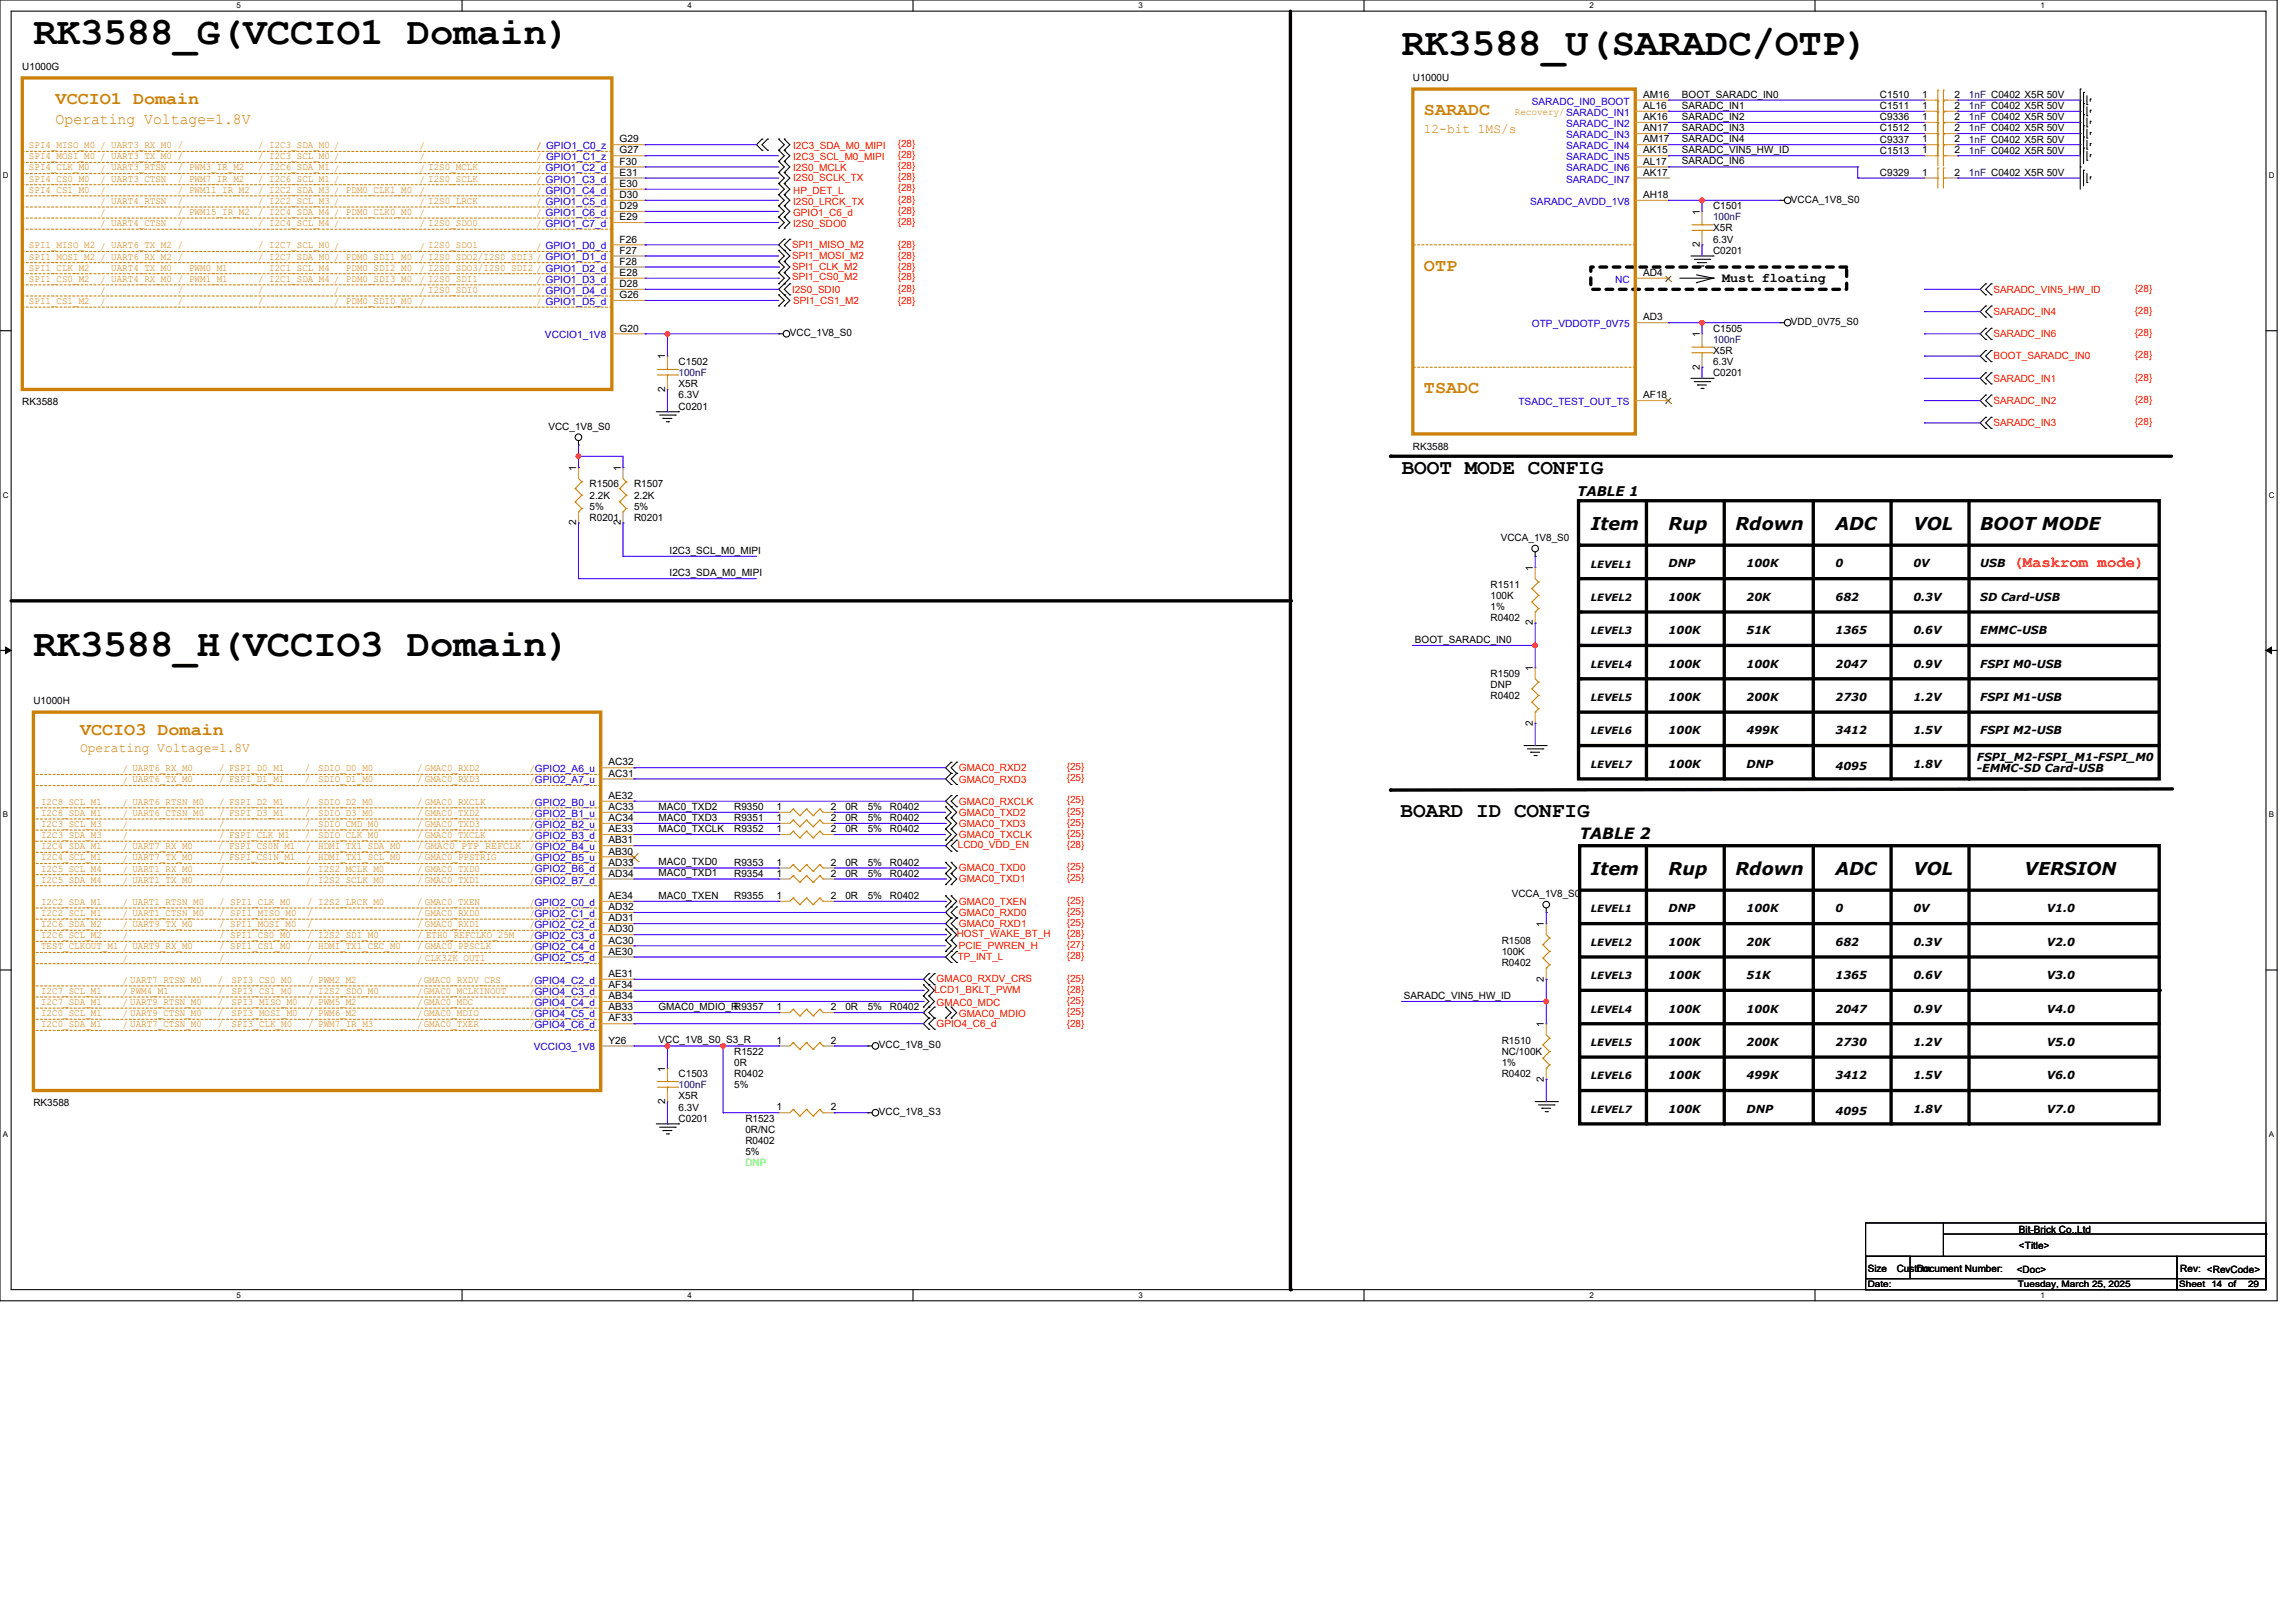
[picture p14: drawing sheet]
<svg xmlns="http://www.w3.org/2000/svg" width="297mm" height="210mm" viewBox="0 0 297 210" stroke-linecap="round" stroke-linejoin="round" font-family="sans-serif">
<defs><g id="words">
<g font-size="5.1">
<text x="4.4" y="5.7">RK3588_G(VCCIO1 Domain)</text>
<text x="182.4" y="7.1">RK3588_U(SARADC/OTP)</text>
<text x="4.4" y="85.3">RK3588_H(VCCIO3 Domain)</text>
</g>
<g font-size="2.7">
<text x="182.4" y="61.6">BOOT MODE CONFIG</text>
<text x="182.3" y="106.2">BOARD ID CONFIG</text>
</g>
<g font-size="2.3" fill="#cc8006">
<text x="7.2" y="13.5">VCCIO1 Domain</text>
<text x="185.3" y="15">SARADC</text>
<text x="185.3" y="35.2">OTP</text>
<text x="185.3" y="51.2">TSADC</text>
<text x="10.4" y="95.6">VCCIO3 Domain</text>
</g>
<g font-size="2.3">
<text x="207" y="68.9">Item</text>
<text x="217.2" y="68.9">Rup</text>
<text x="225.9" y="68.9">Rdown</text>
<text x="238.9" y="68.9">ADC</text>
<text x="249" y="68.9">VOL</text>
<text x="257.7" y="68.9">BOOT MODE</text>
<text x="207" y="113.8">Item</text>
<text x="217.2" y="113.8">Rup</text>
<text x="225.9" y="113.8">Rdown</text>
<text x="238.9" y="113.8">ADC</text>
<text x="249" y="113.8">VOL</text>
<text x="263.5" y="113.8">VERSION</text>
</g>
<text font-size="2" fill="#cc8006" x="7.2" y="16.1">Operating Voltage=1.8V</text>
<text font-size="2" fill="#f00" x="262.1" y="73.8">(Maskrom mode)</text>
<text font-size="2" x="205.6" y="109.2">TABLE 2</text>
<g font-size="1.7" fill="#cc8006">
<text x="185.3" y="17.3">12-bit 1MS/s</text>
<text x="10.4" y="97.8">Operating Voltage=1.8V</text>
</g>
<g font-size="1.7">
<text x="224.1" y="36.6">Must floating</text>
<text x="205.3" y="64.6">TABLE 1</text>
</g>
<g font-size="1.4">
<text x="217.2" y="73.8">DNP</text>
<text x="227.3" y="73.8">100K</text>
<text x="238.9" y="73.8">0</text>
<text x="249" y="73.8">0V</text>
<text x="257.7" y="73.8">USB</text>
<text x="217.2" y="78.2">100K</text>
<text x="217.2" y="82.5">100K</text>
<text x="227.3" y="78.2">20K</text>
<text x="227.3" y="82.5">51K</text>
<text x="238.9" y="78.2">682</text>
<text x="238.9" y="82.5">1365</text>
<text x="249" y="82.5">0.6V</text>
<text x="249" y="78.2">0.3V</text>
<text x="257.7" y="82.5">EMMC-USB</text>
<text x="257.7" y="78.2">SD Card-USB</text>
<text x="217.2" y="86.9">100K</text>
<text x="227.3" y="86.9">100K</text>
<text x="238.9" y="86.9">2047</text>
<text x="249" y="86.9">0.9V</text>
<text x="257.7" y="86.9">FSPI M0-USB</text>
<text x="217.2" y="95.5">100K</text>
<text x="217.2" y="91.2">100K</text>
<text x="227.3" y="91.2">200K</text>
<text x="227.3" y="95.5">499K</text>
<text x="238.9" y="91.2">2730</text>
<text x="238.9" y="95.5">3412</text>
<text x="249" y="95.5">1.5V</text>
<text x="249" y="91.2">1.2V</text>
<text x="257.7" y="95.5">FSPI M2-USB</text>
<text x="257.7" y="91.2">FSPI M1-USB</text>
<text x="217.2" y="99.9">100K</text>
<text x="227.3" y="99.9">DNP</text>
<text x="238.9" y="100.2">4095</text>
<text x="249" y="99.9">1.8V</text>
<text x="257.3" y="99">FSPI_M2-FSPI_M1-FSPI_M0</text>
<text x="257.3" y="100.5">-EMMC-SD Card-USB</text>
<text x="217.2" y="118.7">DNP</text>
<text x="227.3" y="118.7">100K</text>
<text x="238.9" y="118.7">0</text>
<text x="249" y="118.7">0V</text>
<text x="266.4" y="118.7">V1.0</text>
<text x="217.2" y="123.1">100K</text>
<text x="227.3" y="123.1">20K</text>
<text x="238.9" y="123.1">682</text>
<text x="249" y="123.1">0.3V</text>
<text x="266.4" y="123.1">V2.0</text>
<text x="217.2" y="127.4">100K</text>
<text x="217.2" y="131.7">100K</text>
<text x="227.3" y="127.4">51K</text>
<text x="227.3" y="131.7">100K</text>
<text x="238.9" y="127.4">1365</text>
<text x="238.9" y="131.7">2047</text>
<text x="249" y="131.7">0.9V</text>
<text x="249" y="127.4">0.6V</text>
<text x="266.4" y="127.4">V3.0</text>
<text x="266.4" y="131.7">V4.0</text>
<text x="217.2" y="136.1">100K</text>
<text x="227.3" y="136.1">200K</text>
<text x="238.9" y="136.1">2730</text>
<text x="249" y="136.1">1.2V</text>
<text x="266.4" y="136.1">V5.0</text>
<text x="217.2" y="140.4">100K</text>
<text x="227.3" y="140.4">499K</text>
<text x="238.9" y="140.4">3412</text>
<text x="249" y="140.4">1.5V</text>
<text x="266.4" y="140.4">V6.0</text>
<text x="217.2" y="144.8">100K</text>
<text x="227.3" y="144.8">DNP</text>
<text x="238.9" y="145.1">4095</text>
<text x="249" y="144.8">1.8V</text>
<text x="266.4" y="144.8">V7.0</text>
</g>
<g font-size="1.3">
<text x="2.9" y="9.1">U1000G</text>
<text x="183.9" y="10.6">U1000U</text>
<text x="213.8" y="15.6">AK16</text>
<text x="213.8" y="14.2">AL16</text>
<text x="213.8" y="12.7">AM16</text>
<text x="213.8" y="17.1">AN17</text>
<text x="218.9" y="12.7">BOOT_SARADC_IN0</text>
<text x="218.9" y="14.1">SARADC_IN1</text>
<text x="218.9" y="17">SARADC_IN3</text>
<text x="218.9" y="15.6">SARADC_IN2</text>
<text x="244.7" y="17.1">C1512</text>
<text x="244.7" y="14.2">C1511</text>
<text x="244.7" y="12.8">C1510</text>
<text x="244.7" y="15.6">C9336</text>
<text x="250.2" y="17.1">1</text>
<text x="250.2" y="14.2">1</text>
<text x="250.2" y="12.7">1</text>
<text x="250.2" y="15.6">1</text>
<text x="254.4" y="17.1">2</text>
<text x="254.4" y="14.2">2</text>
<text x="254.4" y="12.7">2</text>
<text x="254.4" y="15.6">2</text>
<text x="80.6" y="22.9">E31</text>
<text x="80.6" y="21.4">F30</text>
<text x="80.6" y="20">G27</text>
<text x="80.6" y="18.5">G29</text>
<text x="213.8" y="20">AK15</text>
<text x="213.8" y="22.9">AK17</text>
<text x="213.8" y="21.4">AL17</text>
<text x="213.8" y="18.5">AM17</text>
<text x="218.9" y="19.9">SARADC_VIN5_HW_ID</text>
<text x="218.9" y="21.4">SARADC_IN6</text>
<text x="218.9" y="18.5">SARADC_IN4</text>
<text x="244.7" y="20">C1513</text>
<text x="244.7" y="18.5">C9337</text>
<text x="244.7" y="22.9">C9329</text>
<text x="250.2" y="20">1</text>
<text x="250.2" y="18.5">1</text>
<text x="250.2" y="22.9">1</text>
<text x="254.4" y="20">2</text>
<text x="254.4" y="18.5">2</text>
<text x="254.4" y="22.9">2</text>
<text x="80.6" y="27.2">D29</text>
<text x="80.6" y="25.8">D30</text>
<text x="80.6" y="28.7">E29</text>
<text x="80.6" y="24.3">E30</text>
<text x="213.8" y="25.8">AH18</text>
<text x="221.2" y="27.9" transform="rotate(-90 221.2 27.9)">1</text>
<text x="223" y="27.2">C1501</text>
<text x="233.1" y="26.4">VCCA_1V8_S0</text>
<text x="80.6" y="35.9">E28</text>
<text x="80.6" y="31.6">F26</text>
<text x="80.6" y="33">F27</text>
<text x="80.6" y="34.4">F28</text>
<text x="213.8" y="35.9">AD4</text>
<text x="221.2" y="32.2" transform="rotate(-90 221.2 32.2)">2</text>
<text x="223" y="33">C0201</text>
<text x="223" y="30.1">X5R</text>
<text x="223" y="31.6">6.3V</text>
<text x="80.6" y="37.3">D28</text>
<text x="80.6" y="38.8">G26</text>
<text x="213.8" y="41.7">AD3</text>
<text x="80.6" y="43.1">G20</text>
<text x="86.6" y="46.8" transform="rotate(-90 86.6 46.8)">1</text>
<text x="88.3" y="47.5">C1502</text>
<text x="102.8" y="43.7">VCC_1V8_S0</text>
<text x="221.2" y="43.9" transform="rotate(-90 221.2 43.9)">1</text>
<text x="223" y="43.1">C1505</text>
<text x="223" y="46">X5R</text>
<text x="223" y="47.5">6.3V</text>
<text x="233.1" y="42.3">VDD_0V75_S0</text>
<text x="2.9" y="52.7">RK3588</text>
<text x="86.6" y="51" transform="rotate(-90 86.6 51)">2</text>
<text x="88.3" y="53.3">C0201</text>
<text x="88.3" y="50.4">X5R</text>
<text x="88.3" y="51.8">6.3V</text>
<text x="213.8" y="51.8">AF18</text>
<text x="221.2" y="48.1" transform="rotate(-90 221.2 48.1)">2</text>
<text x="223" y="48.9">C0201</text>
<text x="71.4" y="55.9">VCC_1V8_S0</text>
<text x="183.9" y="58.5">RK3588</text>
<text x="75" y="61.2" transform="rotate(-90 75 61.2)">1</text>
<text x="76.7" y="63.4">R1506</text>
<text x="76.7" y="64.9">2.2K</text>
<text x="80.8" y="61.2" transform="rotate(-90 80.8 61.2)">1</text>
<text x="82.5" y="63.4">R1507</text>
<text x="82.5" y="64.9">2.2K</text>
<text x="75" y="68.3" transform="rotate(-90 75 68.3)">2</text>
<text x="76.7" y="67.8">R0201</text>
<text x="76.7" y="66.3">5%</text>
<text x="80.8" y="68.3" transform="rotate(-90 80.8 68.3)">2</text>
<text x="82.5" y="67.8">R0201</text>
<text x="82.5" y="66.3">5%</text>
<text x="195.3" y="70.4">VCCA_1V8_S0</text>
<text x="87.2" y="72.1">I2C3_SCL_M0_MIPI</text>
<text x="87.2" y="75">I2C3_SDA_M0_MIPI</text>
<text x="194" y="76.5">R1511</text>
<text x="194" y="77.9">100K</text>
<text x="199.5" y="74.3" transform="rotate(-90 199.5 74.3)">1</text>
<text x="207" y="73.8">LEVEL1</text>
<text x="184.2" y="83.6">BOOT_SARADC_IN0</text>
<text x="194" y="80.8">R0402</text>
<text x="194" y="79.3">1%</text>
<text x="199.5" y="81.4" transform="rotate(-90 199.5 81.4)">2</text>
<text x="207" y="78.2">LEVEL2</text>
<text x="207" y="82.5">LEVEL3</text>
<text x="194" y="88">R1509</text>
<text x="194" y="89.5">DNP</text>
<text x="199.5" y="87.3" transform="rotate(-90 199.5 87.3)">1</text>
<text x="207" y="86.9">LEVEL4</text>
<text x="4.4" y="91.7">U1000H</text>
<text x="194" y="90.9">R0402</text>
<text x="199.5" y="94.4" transform="rotate(-90 199.5 94.4)">2</text>
<text x="207" y="91.2">LEVEL5</text>
<text x="207" y="95.6">LEVEL6</text>
<text x="79.2" y="101.1">AC31</text>
<text x="79.2" y="99.6">AC32</text>
<text x="207" y="99.9">LEVEL7</text>
<text x="79.2" y="105.4">AC33</text>
<text x="79.2" y="106.8">AC34</text>
<text x="79.2" y="103.9">AE32</text>
<text x="85.7" y="105.4">MAC0_TXD2</text>
<text x="85.7" y="106.8">MAC0_TXD3</text>
<text x="95.6" y="106.9">R9351</text>
<text x="95.6" y="105.4">R9350</text>
<text x="101" y="106.8">1</text>
<text x="101" y="105.4">1</text>
<text x="108.1" y="106.8">2</text>
<text x="108.1" y="105.4">2</text>
<text x="110" y="106.9">0R</text>
<text x="110" y="105.4">0R</text>
<text x="112.9" y="106.9">5%</text>
<text x="112.9" y="105.4">5%</text>
<text x="115.8" y="106.9">R0402</text>
<text x="115.8" y="105.4">R0402</text>
<text x="79.2" y="111.2">AB30</text>
<text x="79.2" y="109.7">AB31</text>
<text x="79.2" y="112.6">AD33</text>
<text x="79.2" y="108.3">AE33</text>
<text x="85.7" y="108.2">MAC0_TXCLK</text>
<text x="85.7" y="112.6">MAC0_TXD0</text>
<text x="95.6" y="112.6">R9353</text>
<text x="95.6" y="108.3">R9352</text>
<text x="101" y="112.6">1</text>
<text x="101" y="108.3">1</text>
<text x="108.1" y="112.6">2</text>
<text x="108.1" y="108.3">2</text>
<text x="110" y="112.6">0R</text>
<text x="110" y="108.3">0R</text>
<text x="112.9" y="112.6">5%</text>
<text x="112.9" y="108.3">5%</text>
<text x="115.8" y="112.6">R0402</text>
<text x="115.8" y="108.3">R0402</text>
<text x="79.2" y="119.9">AD31</text>
<text x="79.2" y="118.4">AD32</text>
<text x="79.2" y="114.1">AD34</text>
<text x="79.2" y="117">AE34</text>
<text x="85.7" y="114">MAC0_TXD1</text>
<text x="85.7" y="116.9">MAC0_TXEN</text>
<text x="95.6" y="114.1">R9354</text>
<text x="95.6" y="117">R9355</text>
<text x="101" y="114.1">1</text>
<text x="101" y="117">1</text>
<text x="108.1" y="114.1">2</text>
<text x="108.1" y="117">2</text>
<text x="110" y="114.1">0R</text>
<text x="110" y="117">0R</text>
<text x="112.9" y="114.1">5%</text>
<text x="112.9" y="117">5%</text>
<text x="115.8" y="114.1">R0402</text>
<text x="115.8" y="117">R0402</text>
<text x="196.7" y="116.7">VCCA_1V8_S0</text>
<text x="207" y="118.7">LEVEL1</text>
<text x="79.2" y="122.8">AC30</text>
<text x="79.2" y="121.3">AD30</text>
<text x="79.2" y="124.2">AE30</text>
<text x="195.4" y="122.8">R1508</text>
<text x="195.4" y="124.2">100K</text>
<text x="195.4" y="125.7">R0402</text>
<text x="200.9" y="120.6" transform="rotate(-90 200.9 120.6)">1</text>
<text x="207" y="123.1">LEVEL2</text>
<text x="79.2" y="131.5">AB33</text>
<text x="79.2" y="130">AB34</text>
<text x="79.2" y="127.1">AE31</text>
<text x="79.2" y="128.6">AF34</text>
<text x="85.7" y="131.4">GMAC0_MDIO_RR9357</text>
<text x="101" y="131.5">1</text>
<text x="108.1" y="131.5">2</text>
<text x="110" y="131.5">0R</text>
<text x="112.9" y="131.5">5%</text>
<text x="115.8" y="131.5">R0402</text>
<text x="182.7" y="130">SARADC_VIN5_HW_ID</text>
<text x="200.9" y="127.7" transform="rotate(-90 200.9 127.7)">2</text>
<text x="207" y="127.4">LEVEL3</text>
<text x="207" y="131.8">LEVEL4</text>
<text x="79.2" y="135.8">Y26</text>
<text x="79.2" y="132.9">AF33</text>
<text x="85.7" y="135.8">VCC_1V8_S0_S3_R</text>
<text x="95.6" y="137.3">R1522</text>
<text x="101" y="135.8">1</text>
<text x="108.1" y="135.8">2</text>
<text x="114.4" y="136.4">VCC_1V8_S0</text>
<text x="195.4" y="135.8">R1510</text>
<text x="195.4" y="137.3">NC/100K</text>
<text x="200.9" y="133.6" transform="rotate(-90 200.9 133.6)">1</text>
<text x="207" y="136.1">LEVEL5</text>
<text x="4.4" y="143.9">RK3588</text>
<text x="86.6" y="143.6" transform="rotate(-90 86.6 143.6)">2</text>
<text x="86.6" y="139.4" transform="rotate(-90 86.6 139.4)">1</text>
<text x="88.3" y="140.2">C1503</text>
<text x="88.3" y="143.1">X5R</text>
<text x="95.6" y="138.7">0R</text>
<text x="95.6" y="140.2">R0402</text>
<text x="95.6" y="141.6">5%</text>
<text x="195.4" y="140.2">R0402</text>
<text x="195.4" y="138.7">1%</text>
<text x="200.9" y="140.7" transform="rotate(-90 200.9 140.7)">2</text>
<text x="207" y="140.4">LEVEL6</text>
<text x="88.3" y="145.9">C0201</text>
<text x="88.3" y="144.5">6.3V</text>
<text x="97" y="145.9">R1523</text>
<text x="97" y="147.4">0R/NC</text>
<text x="97" y="148.8">R0402</text>
<text x="101" y="144.5">1</text>
<text x="108.1" y="144.5">2</text>
<text x="114.4" y="145.1">VCC_1V8_S3</text>
<text x="207" y="144.8">LEVEL7</text>
<text x="97" y="150.3">5%</text>
<text x="262.8" y="160.4">Bit-Brick Co.,Ltd</text>
<text x="243.1" y="165.5">Size</text>
<text x="246.9" y="165.5">Custom</text>
<text x="249.5" y="165.5">Document Number:</text>
<text x="262.5" y="165.6">&lt;Doc&gt;</text>
<text x="262.8" y="162.5">&lt;Title&gt;</text>
<text x="283.8" y="165.5">Rev: &lt;RevCode&gt;</text>
</g>
<g font-size="1.3" fill="#cc8006">
<text x="197.2" y="14.9">Recovery/SARADC_IN1</text>
<text x="3.8" y="20.7">SPI4_MOSI_M0 / UART3_TX_M0 /</text>
<text x="3.8" y="22.2">SPI4_CLK_M0</text>
<text x="3.8" y="23.6">SPI4_CS0_M0</text>
<text x="3.8" y="19.3">SPI4_MISO_M0 / UART3_RX_M0 /</text>
<text x="13" y="22.3">/ UART3_RTSN</text>
<text x="13" y="23.8">/ UART3_CTSN</text>
<text x="23.2" y="23.6">/ PWM7_IR_M2</text>
<text x="23.2" y="22.2">/ PWM3_IR_M2</text>
<text x="33.6" y="19.3">/ I2C3_SDA_M0 /</text>
<text x="33.6" y="23.6">/ I2C6_SCL_M1 /</text>
<text x="33.6" y="22.2">/ I2C6_SDA_M1 /</text>
<text x="33.6" y="20.7">/ I2C3_SCL_M0 /</text>
<text x="54.6" y="19.4">/</text>
<text x="54.6" y="22.3">/ I2S0_MCLK</text>
<text x="54.6" y="23.8">/ I2S0_SCLK</text>
<text x="54.6" y="20.9">/</text>
<text x="69.8" y="19.4">/ GPIO1_C0_z</text>
<text x="69.8" y="19.4">/</text>
<text x="69.8" y="20.9">/ GPIO1_C1_z</text>
<text x="69.8" y="22.3">/ GPIO1_C2_d</text>
<text x="69.8" y="23.8">/ GPIO1_C3_d</text>
<text x="3.8" y="25.1">SPI4_CS1_M0</text>
<text x="13" y="26.7">/ UART4_RTSN</text>
<text x="13" y="29.6">/ UART4_CTSN</text>
<text x="13" y="25.2">/</text>
<text x="13" y="28.1">/</text>
<text x="23.2" y="29.4">/</text>
<text x="23.2" y="26.5">/</text>
<text x="23.2" y="28">/ PWM15_IR_M2</text>
<text x="23.2" y="25.1">/ PWM11_IR_M2</text>
<text x="33.6" y="29.4">/ I2C4_SCL_M4 /</text>
<text x="33.6" y="28">/ I2C4_SDA_M4 / PDM0_CLK0_M0</text>
<text x="33.6" y="26.5">/ I2C2_SCL_M3 /</text>
<text x="33.6" y="25.1">/ I2C2_SDA_M3 / PDM0_CLK1_M0</text>
<text x="54.6" y="29.6">/ I2S0_SDO0</text>
<text x="54.6" y="28.1">/</text>
<text x="54.6" y="26.7">/ I2S0_LRCK</text>
<text x="54.6" y="25.2">/</text>
<text x="69.8" y="26.7">/ GPIO1_C5_d</text>
<text x="69.8" y="28.1">/ GPIO1_C6_d</text>
<text x="69.8" y="29.6">/ GPIO1_C7_d</text>
<text x="69.8" y="25.2">/ GPIO1_C4_d</text>
<text x="3.8" y="32.3">SPI1_MISO_M2 / UART6_TX_M2 /</text>
<text x="3.8" y="35.2">SPI1_CLK_M2</text>
<text x="3.8" y="33.8">SPI1_MOSI_M2 / UART6_RX_M2 /</text>
<text x="14.5" y="35.2">UART4_TX_M0</text>
<text x="24.6" y="35.2">PWM0_M1</text>
<text x="33.6" y="33.8">/ I2C7_SDA_M0 / PDM0_SDI1_M0</text>
<text x="33.6" y="32.3">/ I2C7_SCL_M0 /</text>
<text x="35" y="35.2">I2C1_SCL_M4</text>
<text x="45" y="35.2">PDM0_SDI2_M0</text>
<text x="54.6" y="33.9">/ I2S0_SDO2/I2S0_SDI3 / GPIO1_D1_d</text>
<text x="54.6" y="32.5">/ I2S0_SDO1</text>
<text x="54.6" y="35.4">/ I2S0_SDO3/I2S0_SDI2 / GPIO1_D2_d</text>
<text x="69.8" y="32.5">/ GPIO1_D0_d</text>
<text x="3.8" y="36.7">SPI1_CS0_M2</text>
<text x="3.8" y="39.6">SPI1_CS1_M2</text>
<text x="13" y="36.8">/ UART4_RX_M0 / PWM1_M1</text>
<text x="13" y="38.3">/</text>
<text x="13" y="39.7">/</text>
<text x="23.2" y="39.6">/</text>
<text x="23.2" y="38.1">/</text>
<text x="33.6" y="39.6">/</text>
<text x="33.6" y="38.1">/</text>
<text x="33.6" y="36.7">/ I2C1_SDA_M4 / PDM0_SDI3_M0</text>
<text x="43.4" y="39.7">/ PDM0_SDI0_M0</text>
<text x="43.4" y="38.3">/</text>
<text x="54.6" y="39.7">/</text>
<text x="54.6" y="38.3">/ I2S0_SDI0</text>
<text x="54.6" y="36.8">/ I2S0_SDI1</text>
<text x="69.8" y="36.8">/ GPIO1_D3_d</text>
<text x="69.8" y="38.3">/ GPIO1_D4_d</text>
<text x="69.8" y="39.7">/ GPIO1_D5_d</text>
<text x="15.9" y="102">/ UART6_TX_M0</text>
<text x="15.9" y="100.5">/ UART6_RX_M0</text>
<text x="28.5" y="101.8">/ FSPI_D1_M1</text>
<text x="28.5" y="100.4">/ FSPI_D0_M1</text>
<text x="39.7" y="101.8">/</text>
<text x="39.7" y="100.4">/</text>
<text x="41.4" y="100.4">SDIO_D0_M0</text>
<text x="41.4" y="101.8">SDIO_D1_M0</text>
<text x="54.3" y="100.4">/ GMAC0_RXD2</text>
<text x="54.3" y="101.8">/ GMAC0_RXD3</text>
<text x="68.9" y="102">/GPIO2_A7_u</text>
<text x="68.9" y="100.5">/GPIO2_A6_u</text>
<text x="5.4" y="104.7">I2C8_SCL_M1</text>
<text x="5.4" y="107.6">I2C3_SCL_M3</text>
<text x="5.4" y="106.2">I2C8_SDA_M1</text>
<text x="15.9" y="106.3">/ UART6_CTSN_M0</text>
<text x="15.9" y="107.7">/</text>
<text x="15.9" y="104.9">/ UART6_RTSN_M0</text>
<text x="28.5" y="107.6">/</text>
<text x="28.5" y="104.7">/ FSPI_D2_M1</text>
<text x="28.5" y="106.2">/ FSPI_D3_M1</text>
<text x="39.7" y="104.7">/</text>
<text x="39.7" y="107.6">/</text>
<text x="39.7" y="106.2">/</text>
<text x="41.4" y="107.6">SDIO_CMD_M0</text>
<text x="41.4" y="104.7">SDIO_D2_M0</text>
<text x="41.4" y="106.2">SDIO_D3_M0</text>
<text x="54.3" y="104.7">/ GMAC0_RXCLK</text>
<text x="54.3" y="107.6">/ GMAC0_TXD3</text>
<text x="54.3" y="106.2">/ GMAC0_TXD2</text>
<text x="68.9" y="104.9">/GPIO2_B0_u</text>
<text x="68.9" y="106.3">/GPIO2_B1_u</text>
<text x="68.9" y="107.7">/GPIO2_B2_u</text>
<text x="5.4" y="113.4">I2C5_SCL_M4</text>
<text x="5.4" y="109.1">I2C3_SDA_M3</text>
<text x="5.4" y="112">I2C4_SCL_M1</text>
<text x="5.4" y="110.5">I2C4_SDA_M1</text>
<text x="15.9" y="113.5">/ UART1_RX_M0</text>
<text x="15.9" y="110.6">/ UART7_RX_M0</text>
<text x="15.9" y="112.1">/ UART7_TX_M0</text>
<text x="15.9" y="109.2">/</text>
<text x="28.4" y="110.5">/ FSPI_CS0N_M1</text>
<text x="28.5" y="112">/ FSPI_CS1N_M1</text>
<text x="28.5" y="109.1">/ FSPI_CLK_M1</text>
<text x="28.5" y="113.4">/</text>
<text x="39.7" y="109.1">/</text>
<text x="39.8" y="110.6">/ HDMI_TX1_SDA_M0</text>
<text x="39.8" y="113.5">/ I2S2_MCLK_M0</text>
<text x="39.8" y="112.1">/ HDMI_TX1_SCL_M0</text>
<text x="41.4" y="109.1">SDIO_CLK_M0</text>
<text x="54.3" y="109.1">/ GMAC0_TXCLK</text>
<text x="54.3" y="113.4">/ GMAC0_TXD0</text>
<text x="54.3" y="110.5">/ GMAC0_PTP_REFCLK</text>
<text x="54.3" y="112">/ GMAC0_PPSTRIG</text>
<text x="68.9" y="112.1">/GPIO2_B5_u</text>
<text x="68.9" y="113.5">/GPIO2_B6_d</text>
<text x="68.9" y="110.6">/GPIO2_B4_u</text>
<text x="68.9" y="109.2">/GPIO2_B3_d</text>
<text x="5.4" y="114.9">I2C5_SDA_M4</text>
<text x="5.4" y="117.7">I2C2_SDA_M1</text>
<text x="5.4" y="119.2">I2C2_SCL_M1</text>
<text x="15.9" y="115">/ UART1_TX_M0</text>
<text x="15.9" y="119.3">/ UART1_CTSN_M0</text>
<text x="15.9" y="117.9">/ UART1_RTSN_M0</text>
<text x="28.5" y="117.7">/ SPI1_CLK_M0</text>
<text x="28.5" y="114.9">/</text>
<text x="28.5" y="119.2">/ SPI1_MISO_M0</text>
<text x="39.8" y="115">/ I2S2_SCLK_M0</text>
<text x="40" y="119.2">/</text>
<text x="40" y="117.7">/ I2S2_LRCK_M0</text>
<text x="54.3" y="114.9">/ GMAC0_TXD1</text>
<text x="54.3" y="119.2">/ GMAC0_RXD0</text>
<text x="54.3" y="117.7">/ GMAC0_TXEN</text>
<text x="68.9" y="115">/GPIO2_B7_d</text>
<text x="68.9" y="119.3">/GPIO2_C1_d</text>
<text x="68.9" y="117.9">/GPIO2_C0_d</text>
<text x="5.4" y="123.5">TEST_CLKOUT_M1 / UART9_RX_M0</text>
<text x="5.4" y="122.1">I2C6_SCL_M2</text>
<text x="5.4" y="120.6">I2C6_SDA_M2</text>
<text x="15.9" y="125.1">/</text>
<text x="15.9" y="122.2">/</text>
<text x="15.9" y="120.8">/ UART9_TX_M0</text>
<text x="28.5" y="125">/</text>
<text x="28.5" y="122.1">/ SPI1_CS0_M0</text>
<text x="28.5" y="123.5">/ SPI1_CS1_M0</text>
<text x="28.5" y="120.6">/ SPI1_MOSI_M0</text>
<text x="40" y="123.5">/ HDMI_TX1_CEC_M0</text>
<text x="40" y="125">/</text>
<text x="40" y="120.6">/</text>
<text x="40" y="122.1">/ I2S2_SDI_M0</text>
<text x="54.3" y="125.1">/ CLK32K_OUT1</text>
<text x="54.3" y="120.6">/ GMAC0_RXD1</text>
<text x="54.3" y="123.5">/ GMAC0_PPSCLK</text>
<text x="54.3" y="122.1">/ ETH0_REFCLKO_25M</text>
<text x="68.9" y="122.2">/GPIO2_C3_d</text>
<text x="68.9" y="123.7">/GPIO2_C4_d</text>
<text x="68.9" y="125.1">/GPIO2_C5_d</text>
<text x="68.9" y="120.8">/GPIO2_C2_d</text>
<text x="5.4" y="130.8">I2C7_SDA_M1</text>
<text x="5.4" y="129.3">I2C7_SCL_M1</text>
<text x="15.9" y="128">/ UART7_RTSN_M0</text>
<text x="15.9" y="129.5">/ PWM4_M1</text>
<text x="15.9" y="130.9">/ UART9_RTSN_M0</text>
<text x="28.4" y="130.8">/</text>
<text x="28.4" y="129.3">/</text>
<text x="28.4" y="127.9">/</text>
<text x="30.1" y="130.8">SPI3_MISO_M0</text>
<text x="30.1" y="129.3">SPI3_CS1_M0</text>
<text x="30.1" y="127.9">SPI3_CS0_M0</text>
<text x="40.1" y="129.3">/ I2S2_SDO_M0</text>
<text x="40.1" y="127.9">/ PWM2_M2</text>
<text x="40.1" y="130.8">/ PWM5_M2</text>
<text x="54.3" y="128">/GMAC0_RXDV_CRS</text>
<text x="54.3" y="129.5">/GMAC0_MCLKINOUT</text>
<text x="54.3" y="130.9">/GMAC0_MDC</text>
<text x="68.9" y="129.5">/GPIO4_C3_d</text>
<text x="68.9" y="128">/GPIO4_C2_d</text>
<text x="68.9" y="130.9">/GPIO4_C4_d</text>
<text x="5.4" y="133.7">I2C0_SDA_M1</text>
<text x="5.4" y="132.2">I2C0_SCL_M1</text>
<text x="15.9" y="133.8">/ UART7_CTSN_M0</text>
<text x="15.9" y="132.4">/ UART9_CTSN_M0</text>
<text x="28.4" y="133.7">/</text>
<text x="28.4" y="132.2">/</text>
<text x="30.1" y="133.7">SPI3_CLK_M0</text>
<text x="30.1" y="132.2">SPI3_MOSI_M0</text>
<text x="40.1" y="132.2">/ PWM6_M2</text>
<text x="40.1" y="133.7">/ PWM7_IR_M3</text>
<text x="54.3" y="132.4">/GMAC0_MDIO</text>
<text x="54.3" y="133.8">/GMAC0_TXER</text>
<text x="68.9" y="132.4">/GPIO4_C5_d</text>
<text x="68.9" y="133.8">/GPIO4_C6_d</text>
</g>
<g font-size="1.3" fill="#00c">
<text x="199.4" y="13.6">SARADC_IN0_BOOT</text>
<text x="203.8" y="16.5">SARADC_IN2</text>
<text x="203.8" y="18">SARADC_IN3</text>
<text x="203.8" y="20.8">SARADC_IN5</text>
<text x="203.8" y="23.7">SARADC_IN7</text>
<text x="203.8" y="22.3">SARADC_IN6</text>
<text x="203.8" y="19.4">SARADC_IN4</text>
<text x="199.2" y="26.6">SARADC_AVDD_1V8</text>
<text x="210.2" y="36.8">NC</text>
<text x="70.9" y="44">VCCIO1_1V8</text>
<text x="199.4" y="42.6">OTP_VDDOTP_0V75</text>
<text x="197.6" y="52.7">TSADC_TEST_OUT_TS</text>
<text x="69.5" y="136.7">VCCIO3_1V8</text>
</g>
<g font-size="1.3" fill="#000080">
<text x="256.3" y="17.1">1nF C0402 X5R 50V</text>
<text x="256.3" y="14.2">1nF C0402 X5R 50V</text>
<text x="256.3" y="12.8">1nF C0402 X5R 50V</text>
<text x="256.3" y="15.6">1nF C0402 X5R 50V</text>
<text x="256.3" y="20">1nF C0402 X5R 50V</text>
<text x="256.3" y="18.5">1nF C0402 X5R 50V</text>
<text x="256.3" y="22.9">1nF C0402 X5R 50V</text>
<text x="223" y="28.7">100nF</text>
<text x="223" y="44.6">100nF</text>
<text x="88.3" y="48.9">100nF</text>
<text x="88.3" y="141.6">100nF</text>
</g>
<g font-size="1.3" fill="#f00">
<text x="103.2" y="23.6">I2S0_SCLK_TX</text>
<text x="103.2" y="22.3">I2S0_MCLK</text>
<text x="103.2" y="19.4">I2C3_SDA_M0_MIPI</text>
<text x="103.2" y="20.9">I2C3_SCL_M0_MIPI</text>
<text x="116.8" y="23.5">{28}</text>
<text x="116.8" y="22">{28}</text>
<text x="116.8" y="19.1">{28}</text>
<text x="116.8" y="20.6">{28}</text>
<text x="103.2" y="29.5">I2S0_SDO0</text>
<text x="103.2" y="26.6">I2S0_LRCK_TX</text>
<text x="103.2" y="25.2">HP_DET_L</text>
<text x="103.2" y="28.1">GPIO1_C6_d</text>
<text x="116.8" y="29.3">{28}</text>
<text x="116.8" y="26.4">{28}</text>
<text x="116.8" y="24.9">{28}</text>
<text x="116.8" y="27.8">{28}</text>
<text x="103.1" y="32.3">SPI1_MISO_M2</text>
<text x="103.1" y="33.7">SPI1_MOSI_M2</text>
<text x="103.1" y="35.2">SPI1_CLK_M2</text>
<text x="116.8" y="32.3">{28}</text>
<text x="116.8" y="33.7">{28}</text>
<text x="116.8" y="35.2">{28}</text>
<text x="103.1" y="38.1">I2S0_SDI0</text>
<text x="103.1" y="36.5">SPI1_CS0_M2</text>
<text x="103.2" y="39.5">SPI1_CS1_M2</text>
<text x="116.8" y="37.9">{28}</text>
<text x="116.8" y="36.5">{28}</text>
<text x="116.8" y="39.5">{28}</text>
<text x="259.4" y="41">SARADC_IN4</text>
<text x="259.4" y="38.1">SARADC_VIN5_HW_ID</text>
<text x="277.8" y="40.8">{28}</text>
<text x="277.8" y="37.9">{28}</text>
<text x="259.4" y="46.8">BOOT_SARADC_IN0</text>
<text x="259.4" y="43.9">SARADC_IN6</text>
<text x="277.8" y="46.6">{28}</text>
<text x="277.8" y="43.7">{28}</text>
<text x="259.4" y="52.6">SARADC_IN2</text>
<text x="259.4" y="49.7">SARADC_IN1</text>
<text x="277.8" y="52.4">{28}</text>
<text x="277.8" y="49.5">{28}</text>
<text x="259.4" y="55.5">SARADC_IN3</text>
<text x="277.8" y="55.3">{28}</text>
<text x="124.8" y="100.3">GMAC0_RXD2</text>
<text x="124.8" y="101.9">GMAC0_RXD3</text>
<text x="138.8" y="100.2">{25}</text>
<text x="138.8" y="101.6">{25}</text>
<text x="124.8" y="104.7">GMAC0_RXCLK</text>
<text x="124.8" y="106.1">GMAC0_TXD2</text>
<text x="124.8" y="107.6">GMAC0_TXD3</text>
<text x="138.8" y="104.5">{25}</text>
<text x="138.8" y="106">{25}</text>
<text x="138.8" y="107.4">{25}</text>
<text x="124.7" y="110.3">LCD0_VDD_EN</text>
<text x="124.8" y="109">GMAC0_TXCLK</text>
<text x="124.8" y="113.4">GMAC0_TXD0</text>
<text x="138.8" y="108.9">{25}</text>
<text x="138.8" y="113.2">{25}</text>
<text x="138.8" y="110.3">{28}</text>
<text x="124.8" y="114.8">GMAC0_TXD1</text>
<text x="124.8" y="117.7">GMAC0_TXEN</text>
<text x="124.8" y="119.2">GMAC0_RXD0</text>
<text x="138.8" y="114.7">{25}</text>
<text x="138.8" y="117.6">{25}</text>
<text x="138.8" y="119">{25}</text>
<text x="124.5" y="121.9">HOST_WAKE_BT_H</text>
<text x="124.7" y="125">TP_INT_L</text>
<text x="124.8" y="120.6">GMAC0_RXD1</text>
<text x="124.8" y="123.5">PCIE_PWREN_H</text>
<text x="138.8" y="120.5">{25}</text>
<text x="138.8" y="121.9">{28}</text>
<text x="138.8" y="123.4">{27}</text>
<text x="138.8" y="124.8">{28}</text>
<text x="121.6" y="129.1">LCD1_BKLT_PWM</text>
<text x="121.9" y="127.7">GMAC0_RXDV_CRS</text>
<text x="121.9" y="130.9">GMAC0_MDC</text>
<text x="138.8" y="127.7">{25}</text>
<text x="138.8" y="130.6">{25}</text>
<text x="138.8" y="129.1">{28}</text>
<text x="121.9" y="133.6">GPIO4_C6_d</text>
<text x="124.8" y="132.3">GMAC0_MDIO</text>
<text x="138.8" y="133.6">{28}</text>
<text x="138.8" y="132">{25}</text>
</g>
<text font-size="1.3" fill="#0f0" x="97" y="151.7">DNP</text>
<g font-size="1.2">
<text x="243.1" y="167.4">Date:</text>
<text x="262.6" y="167.4">Tuesday, March 25, 2025</text>
<text x="283.6" y="167.4">Sheet</text>
<text x="287.8" y="167.4">14 of</text>
<text x="292.6" y="167.4">29</text>
</g>
<g font-size="1">
<text x="30.8" y="1.1">5</text>
<text x="89.5" y="1.1">4</text>
<text x="148.2" y="1.1">3</text>
<text x="206.9" y="1.1">2</text>
<text x="265.6" y="1.1">1</text>
<text x=".4" y="23.2">D</text>
<text x="295.3" y="23.2">D</text>
<text x=".4" y="64.7">C</text>
<text x="295.3" y="64.7">C</text>
<text x=".4" y="106.3">B</text>
<text x="295.3" y="106.3">B</text>
<text x=".4" y="147.9">A</text>
<text x="295.3" y="147.9">A</text>
<text x="30.8" y="168.9">5</text>
<text x="89.5" y="168.9">4</text>
<text x="148.2" y="168.9">3</text>
<text x="206.9" y="168.9">2</text>
<text x="265.6" y="168.9">1</text>
</g>
</g></defs>
<path d="M0 0h296.4v169.2h-296.4zM1.4 1.4h293.5v166.4h-293.5z" fill="none" stroke="#000" stroke-width=".14"/>
<g fill="#fff">
<path d="M30.8 .2h.6v1.1h-.6z"/>
<path d="M30.8 168h.6v1.1h-.6z"/>
</g>
<path d="M60.1 0v1.4M60.1 167.8v1.4" fill="none" stroke="#000" stroke-width=".14"/>
<g fill="#fff">
<path d="M89.5 .2h.6v1.1h-.6z"/>
<path d="M89.5 168h.6v1.1h-.6z"/>
</g>
<path d="M118.8 0v1.4M118.8 167.8v1.4" fill="none" stroke="#000" stroke-width=".14"/>
<g fill="#fff">
<path d="M148.2 .2h.5v1.1h-.5z"/>
<path d="M148.2 168h.5v1.1h-.5z"/>
</g>
<path d="M177.5 0v1.4M177.5 167.8v1.4" fill="none" stroke="#000" stroke-width=".14"/>
<g fill="#fff">
<path d="M206.9 .2h.5v1.1h-.5z"/>
<path d="M206.9 168h.5v1.1h-.5z"/>
</g>
<path d="M236.2 0v1.4M236.2 167.8v1.4" fill="none" stroke="#000" stroke-width=".14"/>
<g fill="#fff">
<path d="M265.6 .2h.5v1.1h-.5z"/>
<path d="M265.6 168h.5v1.1h-.5z"/>
<path d="M.4 22.2h.7v1.2h-.7z"/>
<path d="M295.3 22.2h.7v1.2h-.7z"/>
<path d="M.4 63.8h.7v1.2h-.7z"/>
<path d="M295.3 63.8h.7v1.2h-.7z"/>
</g>
<path d="M0 43h1.4M294.9 43h1.5" fill="none" stroke="#000" stroke-width=".14"/>
<g fill="#fff">
<path d="M.4 105.4h.7v1.2h-.7z"/>
<path d="M295.3 105.4h.7v1.2h-.7z"/>
</g>
<path d="M0 84.6h1.4M294.9 84.6h1.5" fill="none" stroke="#000" stroke-width=".14"/>
<path d="M.7 84.2l.7 .4-.7 .4zM294.9 84.6l.7-.4v.8z" fill="#000" stroke="#000" stroke-width=".13"/>
<g fill="#fff">
<path d="M.4 147h.7v1.1h-.7z"/>
<path d="M295.3 147h.7v1.1h-.7z"/>
</g>
<g fill="none" stroke="#000" stroke-width=".14">
<path d="M99.2 18.1h.1M99.2 19.5h.1M99.2 18.1l-.7 .7 .7 .7M99.9 19.5h.1M99.9 18.1h.1M99.9 18.1l-.7 .7 .7 .7M101.3 19.5h.1M101.3 18.1h.1M101.3 18.1l.8 .7-.8 .7M101.3 19.5l.8 .8-.8 .7M102.1 19.5h.1M102.1 18.1h.1"/>
<path d="M102.1 18.1l.7 .7-.7 .7M102.1 19.5l.7 .8-.7 .7M270.7 11.6h.1M270.7 13h.1M270.7 18.8h.1M270.7 15.9h.1M270.7 17.4h.1M270.7 14.5h.1M270.7 11.6v13M271.2 12h.1M271.2 13.5h.1M271.2 19.3h.1"/>
<path d="M271.2 16.4h.1M271.2 17.8h.1M271.2 14.9h.1M271.2 12v9.3M271.6 13.6h.1M271.6 15.1h.1M271.6 18h.1M271.6 19.4h.1M271.6 16.5h.1M271.6 12.5v1.1M271.6 13.9v1.2M271.6 15.3v1.2"/>
<path d="M271.6 16.8v1.2M271.6 18.2v1.2M271.6 19.7v1.1M272 12.9h.1M272 14.3h.1M272 17.2h.1M272 18.7h.1M272 15.8h.1M272 12.9v.3M272 14.3v.3M272 15.8v.3M272 17.2v.3"/>
<path d="M272 18.7v.3M101.3 23.9h.1M101.3 22.4h.1M101.3 21h.1M101.3 29.7h.1M101.3 28.2h.1M101.3 26.8h.1M101.3 25.3h.1M101.3 32.6h.1M101.3 34h.1M101.3 35.5h.1M101.3 36.9h.1"/>
<path d="M101.3 39.8h.1M101.3 38.4h.1M101.3 22.4l.8 .8-.8 .7M101.3 21l.8 .7-.8 .7M101.3 28.2l.8 .8-.8 .7M101.3 25.3l.8 .8-.8 .7M101.3 23.9l.8 .7-.8 .7M101.3 26.8l.8 .7-.8 .7M101.3 32.6l.8 .7-.8 .7M101.3 34l.8 .7-.8 .8M101.3 35.5l.8 .7-.8 .7M101.3 38.4l.8 .7-.8 .7"/>
<path d="M102.1 36.9h.1M102.1 38.4h.1M102.1 23.9h.1M102.1 22.4h.1M102.1 21h.1M102.1 29.7h.1M102.1 28.2h.1M102.1 26.8h.1M102.1 25.3h.1M102.1 31.1h.1M102.1 32.6h.1M102.1 34h.1"/>
<path d="M102.1 35.5h.1M102.1 39.8h.1M102.1 36.9l-.8 .7 .8 .8M102.1 22.4l.7 .8-.7 .7M102.1 21l.7 .7-.7 .7M102.1 28.2l.7 .8-.7 .7M102.1 25.3l.7 .8-.7 .7M102.1 23.9l.7 .7-.7 .7M102.1 26.8l.7 .7-.7 .7M102.1 31.1l-.8 .8 .8 .7M102.1 32.6l.7 .7-.7 .7M102.1 34l.7 .7-.7 .8"/>
<path d="M102.1 35.5l.7 .7-.7 .7M102.1 38.4l.7 .7-.7 .7M102.8 38.4h.1M102.8 36.9h.1M102.8 32.6h.1M102.8 31.1h.1M102.8 36.9l-.7 .7 .7 .8M102.8 31.1l-.7 .8 .7 .7M218.6 36.2h4.4M220.1 33.3h2.9M220.5 33.7h2M220.8 36.8h.1"/>
<path d="M220.8 35.8l2.2 .4M220.9 34.2h.1M220.9 34.2h1.2M221.4 34.6h.3M221.7 34.6h.1M222.5 33.7h.1M223 36.2h.1M223 33.3h.1M223 36.2l-2.2 .6M231.6 26.1h.1M231.6 26.1h.6M258.4 39.8h.1"/>
<path d="M258.4 36.9h.1M258.4 38.4h.1M258.4 39.8l-.7 .7 .7 .8M258.4 36.9l-.7 .7 .7 .8M259.2 39.8h.1M259.2 38.4h.1M259.2 36.9h.1M259.2 39.8l-.8 .7 .8 .8M259.2 36.9l-.8 .7 .8 .8M270.7 21.7h.1M271.2 22.2h.1M271.2 22.2v2"/>
<path d="M271.6 20.8h.1M271.6 23.7h.1M271.6 22.6v1.1M272 20.1h.1M272 23h.1M272 20.1v.3M272 23v.3M75.3 57.9h.1M75.3 57.3v.6M85.4 53.6h2.9M85.9 54h2M86.3 54.4h.1"/>
<path d="M86.3 54.4h1.2M86.7 54.9h.3M87 54.9h.1M87.9 54h.1M88.3 53.6h.1M101.3 43.4h.1M101.3 43.4h.6M220.1 49.2h2.9M220.5 49.7h2M220.9 50.1h.1M220.9 50.1h1.2M221.4 50.5h.3"/>
<path d="M221.7 50.5h.1M222.5 49.7h.1M223 49.2h.1M231.6 42h.1M231.6 42h.6M258.4 51.4h.1M258.4 52.8h.1M258.4 48.5h.1M258.4 50h.1M258.4 45.6h.1M258.4 47.1h.1M258.4 54.3h.1"/>
<path d="M258.4 55.7h.1M258.4 41.3h.1M258.4 42.7h.1M258.4 44.2h.1M258.4 51.4l-.7 .7 .7 .7M258.4 48.5l-.7 .7 .7 .8M258.4 45.6l-.7 .7 .7 .8M258.4 54.3l-.7 .7 .7 .7M258.4 42.7l-.7 .7 .7 .8M259.2 52.8h.1M259.2 51.4h.1M259.2 50h.1"/>
<path d="M259.2 48.5h.1M259.2 47.1h.1M259.2 45.6h.1M259.2 55.7h.1M259.2 54.3h.1M259.2 41.3h.1M259.2 44.2h.1M259.2 42.7h.1M259.2 51.4l-.8 .7 .8 .7M259.2 48.5l-.8 .7 .8 .8M259.2 45.6l-.8 .7 .8 .8M259.2 54.3l-.8 .7 .8 .7"/>
<path d="M259.2 42.7l-.8 .7 .8 .8M199.8 72.4h.1M199.8 71.8v.6M123.8 99.2h.1M123.8 99.2l-.7 .7 .7 .7M124.5 99.2h.1M124.5 99.2l-.7 .7 .7 .7M198.4 97h2.8M198.8 97.4h2M199.2 97.9h.1M199.2 97.9h1.2M199.7 98.3h.2"/>
<path d="M199.9 98.3h.1M200.8 97.4h.1M201.2 97h.1M123.1 106.4h.1M123.1 105h.1M123.1 107.9h.1M123.1 109.3h.1M123.1 113.7h.1M123.1 112.2h.1M123.1 115.1h.1M123.1 118h.1M123.1 116.6h.1"/>
<path d="M123.1 105l.7 .7-.7 .7M123.1 106.4l.7 .7-.7 .8M123.1 107.9l.7 .7-.7 .7M123.1 112.2l.7 .7-.7 .8M123.1 113.7l.7 .7-.7 .7M123.1 116.6l.7 .7-.7 .7M123.8 100.6h.1M123.8 102.1h.1M123.8 103.5h.1M123.8 105h.1M123.8 106.4h.1M123.8 107.9h.1"/>
<path d="M123.8 109.3h.1M123.8 113.7h.1M123.8 112.2h.1M123.8 115.1h.1M123.8 118h.1M123.8 116.6h.1M123.8 119.4h.1M123.8 110.8h.1M123.8 100.6l-.7 .7 .7 .8M123.8 103.5l-.7 .7 .7 .8M123.8 105l.7 .7-.7 .7M123.8 106.4l.7 .7-.7 .8"/>
<path d="M123.8 107.9l.7 .7-.7 .7M123.8 112.2l.7 .7-.7 .8M123.8 113.7l.7 .7-.7 .7M123.8 116.6l.7 .7-1.4 1.4 .7 .7M123.8 119.4l-.7 .8 .7 .7M123.8 109.3l-.7 .7 .7 .8M124.5 100.6h.1M124.5 102.1h.1M124.5 105h.1M124.5 103.5h.1M124.5 119.4h.1M124.5 118h.1"/>
<path d="M124.5 110.8h.1M124.5 109.3h.1M124.5 100.6l-.7 .7 .7 .8M124.5 103.5l-.7 .7 .7 .8M124.5 118l-.7 .7 .7 .7M124.5 119.4l-.7 .8 .7 .7M124.5 109.3l-.7 .7 .7 .8M201.2 118.7h.1M201.2 118.1v.6M0 126.2h1.4M112.9 136.1h.1M112.9 136.1h.6"/>
<path d="M120.2 131h.1M120.2 129.6h.1M120.2 128.1h.1M120.2 129.6l.7 .7-.7 .7M120.2 128.1l.7 .8-.7 .7M120.9 132.5h.1M120.9 133.9h.1M120.9 126.7h.1M120.9 128.1h.1M120.9 131h.1M120.9 129.6h.1M120.9 132.5l-.7 .7 .7 .7"/>
<path d="M120.9 126.7l-.7 .7 1.4 1.5-.7 .7M120.9 129.6l.7 .7-.7 .7M120.9 131l-.7 .8 .7 .7M121.6 133.9h.1M121.6 132.5h.1M121.6 128.1h.1M121.6 126.7h.1M121.6 131h.1M121.6 132.5l-.7 .7 .7 .7M121.6 126.7l-.7 .7 .7 .7M121.6 131l-.7 .8 .7 .7M123.1 132.5h.1"/>
<path d="M123.1 131h.1M123.1 122.3h.1M123.1 120.9h.1M123.1 123.8h.1M123.1 131l.7 .8-.7 .7M123.1 120.9l.7 .7-.7 .7M123.1 122.3l.7 .8-.7 .7M123.8 120.9h.1M123.8 132.5h.1M123.8 131h.1M123.8 122.3h.1M123.8 123.8h.1"/>
<path d="M123.8 125.2h.1M123.8 131l.7 .8-.7 .7M123.8 120.9l.7 .7-.7 .7M123.8 122.3l.7 .8-.7 .7M123.8 123.8l-.7 .7 .7 .7M124.5 120.9h.1M124.5 125.2h.1M124.5 123.8h.1M124.5 123.8l-.7 .7 .7 .7M294.9 126.2h1.5M85.4 146.2h2.9M85.9 146.7h2"/>
<path d="M86.3 147.1h.1M86.3 147.1h1.2M86.7 147.5h.3M87 147.5h.1M87.9 146.7h.1M88.3 146.2h.1M112.9 144.8h.1M112.9 144.8h.6M199.8 143.3h2.9M200.2 143.8h2.1M200.7 144.2h.1M200.7 144.2h1.1"/>
<path d="M201.1 144.6h.3M201.4 144.6h.1M202.3 143.8h.1M202.7 143.3h.1M242.8 159.1h52.1v8.7h-52.1zM252.9 159.1v4.4M242.8 163.5h5.8v2.9h-5.8zM242.8 163.5h40.5v2.9h-40.5zM242.8 166.4h40.5v1.4h-40.5zM252.9 163.5h.1M252.9 160.6h42M283.3 163.5h11.6v2.9h-11.6z"/>
<path d="M283.3 166.4h11.6v1.4h-11.6zM294.9 160.6h.1"/>
<circle cx="232.7" cy="26.1" r=".43"/>
<circle cx="75.3" cy="56.9" r=".43"/>
<circle cx="102.4" cy="43.4" r=".43"/>
<circle cx="232.7" cy="42" r=".43"/>
<circle cx="199.8" cy="71.4" r=".43"/>
<circle cx="201.2" cy="117.7" r=".43"/>
<circle cx="113.9" cy="136.1" r=".43"/>
<circle cx="113.9" cy="144.8" r=".43"/>
</g>
<g fill="none" stroke="#000" stroke-width=".43">
<path d="M167.9 1.4v166.4M181 59.4h101.6M1.4 78.2h166.5M205.4 65.2h75.6v36.1h-75.6zM205.6 75.3h75.3M205.6 70.9h75.3M205.7 79.6h75.2M214.3 65.2v36.1M224.4 65.2v36.1M236 65.2v36M246.1 65.2v36.1M256.3 65.2v36.1"/>
<path d="M205.4 92.7h75.5M205.6 97h75.4M205.7 88.3h75.2M205.7 84h75.3M205.6 110h75.4v36.2h-75.4zM205.6 115.8h75.3M214.3 110v36.2M224.4 110v36.2M236 110v36.1M246.1 110v36.2M256.3 110v36.2M282.8 102.6l-101.8 .2"/>
<path d="M205.6 137.5h75.4M205.6 133.2h75.4M205.6 128.9h75.6M205.6 124.5h75.4M205.6 120.2h75.4M205.6 141.9h75.4"/>
</g>
<g fill="#000">
<circle cx="181" cy="59.4" r=".22"/>
<circle cx="167.9" cy="78.2" r=".22"/>
<circle cx="205.6" cy="75.3" r=".22"/>
<circle cx="205.6" cy="70.9" r=".22"/>
<circle cx="205.7" cy="79.6" r=".22"/>
<circle cx="205.4" cy="92.7" r=".22"/>
<circle cx="205.6" cy="97" r=".22"/>
<circle cx="205.7" cy="84" r=".22"/>
<circle cx="205.7" cy="88.3" r=".22"/>
<circle cx="181" cy="102.8" r=".22"/>
<circle cx="205.6" cy="115.8" r=".22"/>
<circle cx="214.3" cy="101.3" r=".22"/>
<circle cx="224.4" cy="101.3" r=".22"/>
<circle cx="236" cy="101.2" r=".22"/>
<circle cx="246.1" cy="101.3" r=".22"/>
<circle cx="256.3" cy="101.3" r=".22"/>
<circle cx="205.6" cy="128.9" r=".22"/>
<circle cx="205.6" cy="137.5" r=".22"/>
<circle cx="205.6" cy="124.5" r=".22"/>
<circle cx="205.6" cy="120.2" r=".22"/>
<circle cx="205.6" cy="133.2" r=".22"/>
<circle cx="205.6" cy="141.9" r=".22"/>
<circle cx="214.3" cy="146.2" r=".22"/>
<circle cx="224.4" cy="146.2" r=".22"/>
<circle cx="236" cy="146.1" r=".22"/>
<circle cx="246.1" cy="146.2" r=".22"/>
<circle cx="256.3" cy="146.2" r=".22"/>
<circle cx="167.9" cy="167.8" r=".22"/>
</g>
<path d="M207 34.7h33.3v2.9h-33.3z" fill="none" stroke="#000" stroke-width=".43" stroke-dasharray=".9 .9"/>
<g fill="none" stroke="#cc8006" stroke-width=".14">
<path d="M251.9 18.8h.3M251.9 17.4h.3M251.9 14.5h.3M251.9 13h.3M251.9 15.9h.3M252.2 19h.1M252.2 18.8h.1M252.2 17.5h.1M252.2 17.4h.1M252.2 16.1h.1M252.2 14.5h.1M252.2 13.2h.1"/>
<path d="M252.2 13h.1M252.2 11.7h.1M252.2 15.9h.1M252.2 14.6h.1M252.2 11.7v9.9M252.9 19h.1M252.9 17.5h.1M252.9 18.8h.1M252.9 16.1h.1M252.9 17.4h.1M252.9 13.2h.1M252.9 14.5h.1"/>
<path d="M252.9 11.7h.1M252.9 13h.1M252.9 14.6h.1M252.9 15.9h.1M252.9 11.7v9.9M252.9 18.8h.5M252.9 17.4h.5M252.9 14.5h.5M252.9 13h.5M252.9 15.9h.5M220.2 30h2.6M220.2 29.3h2.6"/>
<path d="M221.5 29.3h.1M221.5 30h.1M221.5 29v.3M221.5 30v.4M222.8 30h.1M222.8 29.3h.1M251.9 20.3h.3M251.9 23.2h.3M252.2 20.3h.1M252.2 23.2h.1M252.2 21.9h.1M252.2 21.9v2.6"/>
<path d="M252.9 20.3h.1M252.9 21.9h.1M252.9 23.2h.1M252.9 20.3h.5M252.9 21.9v2.6M252.9 23.2h.5M85.6 48.8h2.6M85.6 48.1h2.6M86.9 48.1h.1M86.9 48.8h.1M86.9 47.8v.3M86.9 48.8v.4"/>
<path d="M88.2 48.8h.1M88.2 48.1h.1M220.2 45.9h2.6M220.2 45.2h2.6M221.5 45.2h.1M221.5 45.9h.1M221.5 44.9v.3M221.5 45.9v.4M222.8 45.9h.1M222.8 45.2h.1M74.9 63.6h.1M74.9 65.3h.1"/>
<path d="M74.9 63.6l.8 .8M74.9 65.3l.8 .9M75.3 66.6h.1M75.3 62.3l.4 .4M75.7 62.7h.1M75.7 64.4h.1M75.7 66.2h.1M75.7 62.7l-.8 .9M75.7 64.4l-.8 .9M75.7 66.2l-.4 .4M80.6 63.6h.1M80.6 65.3h.1"/>
<path d="M80.6 63.6l.9 .8M80.6 65.3l.9 .9M81.1 66.6h.1M81.1 62.3l.4 .4M81.5 62.7h.1M81.5 64.4h.1M81.5 66.2h.1M81.5 62.7l-.9 .9M81.5 64.4l-.9 .9M81.5 66.2l-.4 .4M199.4 76.6h.1M199.4 78.3h.1"/>
<path d="M199.4 76.6l.8 .9M199.4 78.3l.8 .9M199.8 79.6h.1M199.8 75.3l.4 .4M200.2 75.7h.1M200.2 77.5h.1M200.2 79.2h.1M200.2 75.7l-.8 .9M200.2 77.5l-.8 .8M200.2 79.2l-.4 .4M199.4 89.6h.1M199.4 91.4h.1"/>
<path d="M199.4 89.6l.8 .9M199.4 91.4l.8 .8M199.8 92.7h.1M199.8 88.3l.4 .5M200.2 88.8h.1M200.2 90.5h.1M200.2 92.2h.1M200.2 88.8l-.8 .8M200.2 90.5l-.8 .9M200.2 92.2l-.4 .5M103.2 113.9h.1M103.2 106.7h.1"/>
<path d="M103.2 105.3h.1M103.2 112.5h.1M103.2 108.2h.1M103.2 116.8h.1M103.2 113.9l-.4 .5M103.2 113.9l.9 .9M103.2 106.7l-.4 .4M103.2 106.7l.9 .9M103.2 105.3l-.4 .4M103.2 105.3l.9 .8M103.2 112.5l-.4 .4M103.2 112.5l.9 .9"/>
<path d="M103.2 108.2l-.4 .4M103.2 108.2l.9 .8M103.2 116.8l-.4 .5M103.2 116.8l.9 .9M104.1 114.8h.1M104.1 107.6h.1M104.1 106.1h.1M104.1 113.4h.1M104.1 109h.1M104.1 117.7h.1M105 113.9h.1M105 106.7h.1"/>
<path d="M105 105.3h.1M105 112.5h.1M105 108.2h.1M105 116.8h.1M105 113.9l-.9 .9M105 113.9l.8 .9M105 106.7l-.9 .9M105 106.7l.8 .9M105 105.3l-.9 .8M105 105.3l.8 .8M105 112.5l-.9 .9M105 112.5l.8 .9"/>
<path d="M105 108.2l-.9 .8M105 108.2l.8 .8M105 116.8l-.9 .9M105 116.8l.8 .9M105.8 114.8h.1M105.8 107.6h.1M105.8 106.1h.1M105.8 113.4h.1M105.8 109h.1M105.8 117.7h.1M106.7 113.9h.1M106.7 106.7h.1"/>
<path d="M106.7 105.3h.1M106.7 112.5h.1M106.7 108.2h.1M106.7 116.8h.1M106.7 113.9l-.9 .9M106.7 113.9l.4 .5M106.7 106.7l-.9 .9M106.7 106.7l.4 .4M106.7 105.3l-.9 .8M106.7 105.3l.4 .4M106.7 112.5l-.9 .9M106.7 112.5l.4 .4"/>
<path d="M106.7 108.2l-.9 .8M106.7 108.2l.4 .4M106.7 116.8l-.9 .9M106.7 116.8l.4 .5M107.1 114.4h.1M107.1 107.1h.1M107.1 105.7h.1M107.1 112.9h.1M107.1 108.6h.1M107.1 117.3h.1M103.2 135.7h.1M103.2 131.3h.1"/>
<path d="M103.2 135.7l-.4 .4M103.2 135.7l.9 .8M103.2 131.3l-.4 .5M103.2 131.3l.9 .9M104.1 136.5h.1M104.1 132.2h.1M105 135.7h.1M105 131.3h.1M105 135.7l-.9 .8M105 135.7l.8 .8M105 131.3l-.9 .9M105 131.3l.8 .9"/>
<path d="M105.8 136.5h.1M105.8 132.2h.1M106.7 135.7h.1M106.7 131.3h.1M106.7 135.7l-.9 .8M106.7 135.7l.4 .4M106.7 131.3l-.9 .9M106.7 131.3l.4 .5M107.1 136.1h.1M107.1 131.8h.1M200.8 136h.1M200.8 137.7h.1"/>
<path d="M200.8 122.9h.1M200.8 124.7h.1M200.8 136l.9 .8M200.8 137.7l.9 .9M200.8 122.9l.9 .9M200.8 124.7l.9 .8M201.2 139h.1M201.2 126h.1M201.2 134.7l.5 .4M201.2 121.6l.5 .4M201.7 135.1h.1M201.7 136.8h.1"/>
<path d="M201.7 138.6h.1M201.7 122h.1M201.7 123.8h.1M201.7 125.5h.1M201.7 135.1l-.9 .9M201.7 136.8l-.9 .9M201.7 138.6l-.5 .4M201.7 122l-.9 .9M201.7 123.8l-.9 .9M201.7 125.5l-.5 .5M85.6 141.5h2.6M85.6 140.7h2.6"/>
<path d="M86.9 140.7h.1M86.9 141.5h.1M86.9 140.4v.3M86.9 141.5v.4M88.2 141.5h.1M88.2 140.7h.1M103.2 144.3h.1M103.2 144.3l-.4 .5M103.2 144.3l.9 .9M104.1 145.2h.1M105 144.3h.1M105 144.3l-.9 .9"/>
<path d="M105 144.3l.8 .9M105.8 145.2h.1M106.7 144.3h.1M106.7 144.3l-.9 .9M106.7 144.3l.4 .5M107.1 144.8h.1"/>
</g>
<g fill="none" stroke="#a84" stroke-width=".14">
<path d="M79.6 18.8h4.4M84 18.8h.1M212.8 18.8h4.4M212.8 17.4h4.4M212.8 14.5h4.4M212.8 13h4.4M212.8 15.9h4.4M217.2 15.9h.1M217.2 14.5h.1M217.2 13h.1M217.2 18.8h.1M217.2 17.4h.1"/>
<path d="M250.5 18.8h.1M250.5 17.4h.1M250.5 14.5h.1M250.5 13h.1M250.5 15.9h.1M250.5 18.8h1.4M250.5 17.4h1.4M250.5 14.5h1.4M250.5 13h1.4M250.5 15.9h1.4M253.4 18.8h1.4M253.4 17.4h1.4"/>
<path d="M253.4 14.5h1.4M253.4 13h1.4M253.4 15.9h1.4M254.8 18.8h.1M254.8 17.4h.1M254.8 14.5h.1M254.8 13h.1M254.8 15.9h.1M79.6 37.6h4.4M79.6 27.5h4.4M79.6 26.1h4.4M79.6 36.2h4.4"/>
<path d="M79.6 29h4.4M79.6 24.6h4.4M79.6 23.2h4.4M79.6 31.9h4.4M79.6 33.3h4.4M79.6 34.7h4.4M79.6 21.7h4.4M79.6 39.1h4.4M79.6 20.3h4.4M84 37.6h.1M84 27.5h.1M84 26.1h.1"/>
<path d="M84 36.2h.1M84 29h.1M84 24.6h.1M84 23.2h.1M84 31.9h.1M84 33.3h.1M84 34.7h.1M84 21.7h.1M84 39.1h.1M84 20.3h.1M212.8 26.1h4.4M212.8 36.2h4.4"/>
<path d="M212.8 23.2h4.4M212.8 21.7h4.4M212.8 20.3h4.4M217.2 36.2h.1M217.2 26.1h.1M217.2 20.3h.1M217.2 23.2h.1M217.2 21.7h.1M221.5 27.5h.1M221.5 31.9h.1M221.5 27.5v1.5M221.5 30.4v1.5"/>
<path d="M250.5 20.3h.1M250.5 23.2h.1M250.5 23.2h1.4M250.5 20.3h1.4M253.4 23.2h1.4M253.4 20.3h1.4M254.8 20.3h.1M254.8 23.2h.1M79.6 43.4h4.4M84 43.4h.1M86.9 46.3h.1M86.9 50.7h.1"/>
<path d="M86.9 46.3v1.5M86.9 49.2v1.5M212.8 42h4.4M212.8 52.1h4.4M217.2 42h.1M217.2 52.1h.1M221.5 43.4h.1M221.5 47.8h.1M221.5 43.4v1.5M221.5 46.3v1.5M75.3 60.8h.1M75.3 68.1h.1"/>
<path d="M75.3 60.8v1.5M75.3 66.6v1.5M81.1 60.8h.1M81.1 68.1h.1M81.1 60.8v1.5M81.1 66.6v1.5M199.8 73.8h.1M199.8 73.8v1.5M199.8 79.6v1.5M78.2 99.9h4.3M82.5 99.9h.1M199.8 81.1h.1"/>
<path d="M199.8 86.9h.1M199.8 94.1h.1M199.8 86.9v1.4M199.8 92.7v1.4M78.2 114.4h4.3M78.2 107.1h4.3M78.2 105.7h4.3M78.2 112.9h4.3M78.2 108.6h4.3M78.2 117.3h4.3M78.2 111.5h4.3M78.2 110h4.3"/>
<path d="M78.2 101.3h4.3M78.2 118.7h4.3M78.2 104.2h4.3M82.5 111.5h.1M82.5 110h.1M82.5 101.3h.1M82.5 105.7h.1M82.5 107.1h.1M82.5 118.7h.1M82.5 112.9h.1M82.5 114.4h.1M82.5 104.2h.1"/>
<path d="M82.5 108.6h.1M82.5 117.3h.1M101.3 114.4h.1M101.3 107.1h.1M101.3 105.7h.1M101.3 112.9h.1M101.3 108.6h.1M101.3 117.3h.1M101.3 114.4h1.5M101.3 107.1h1.5M101.3 105.7h1.5M101.3 112.9h1.5"/>
<path d="M101.3 108.6h1.5M101.3 117.3h1.5M107.1 114.4h1.5M107.1 107.1h1.5M107.1 105.7h1.5M107.1 112.9h1.5M107.1 108.6h1.5M107.1 117.3h1.5M108.6 114.4h.1M108.6 107.1h.1M108.6 105.7h.1M108.6 112.9h.1"/>
<path d="M108.6 108.6h.1M108.6 117.3h.1M78.2 136.1h4.3M78.2 131.8h4.3M78.2 130.3h4.3M78.2 123.1h4.3M78.2 121.6h4.3M78.2 120.2h4.3M78.2 124.5h4.3M78.2 127.4h4.3M78.2 133.2h4.3M78.2 128.9h4.3"/>
<path d="M82.5 136.1h.1M82.5 131.8h.1M82.5 130.3h.1M82.5 123.1h.1M82.5 121.6h.1M82.5 120.2h.1M82.5 124.5h.1M82.5 127.4h.1M82.5 133.2h.1M82.5 128.9h.1M86.9 139h.1M86.9 139v1.4"/>
<path d="M101.3 136.1h.1M101.3 131.8h.1M101.3 136.1h1.5M101.3 131.8h1.5M107.1 136.1h1.5M107.1 131.8h1.5M108.6 136.1h.1M108.6 131.8h.1M201.2 133.2h.1M201.2 120.2h.1M201.2 127.4h.1M201.2 120.2v1.4"/>
<path d="M201.2 126v1.4M201.2 133.2v1.5M201.2 139v1.4M86.9 143.3h.1M86.9 141.9v1.4M101.3 144.8h.1M101.3 144.8h1.5M107.1 144.8h1.5M108.6 144.8h.1M201.2 140.4h.1"/>
</g>
<g fill="none" stroke="#cc8006" stroke-width=".14" stroke-dasharray=".3 .3">
<path d="M2.9 19.7h.1M79.6 19.7h-76.7M2.9 28.4h.1M2.9 29.8h.1M2.9 38.5h.1M2.9 32.7h.1M2.9 40h.1M2.9 22.6h.1M2.9 21.1h.1M2.9 34.2h.1M2.9 25.5h.1M2.9 26.9h.1"/>
<path d="M2.9 24h.1M2.9 35.6h.1M2.9 37.1h.1M79.6 28.4h-76.7M79.6 29.8h-76.7M79.6 38.5h-76.7M79.6 32.7h-76.7M79.6 40h-76.7M79.6 22.6h-76.7M79.6 21.1h-76.7M79.6 34.2h-76.7M79.6 25.5h-76.7"/>
<path d="M79.6 26.9h-76.7M79.6 24h-76.7M79.6 35.6h-76.7M79.6 37.1h-76.7M183.9 31.9h.1M212.8 31.9h-28.9M183.9 47.8h.1M212.8 47.8h-28.9M4.3 115.2h.1M4.3 112.4h.1M4.3 108h.1M4.3 100.8h.1"/>
<path d="M4.3 105.1h.1M4.3 119.6h.1M4.3 113.8h.1M4.3 118.1h.1M4.3 106.6h.1M4.3 102.2h.1M4.3 110.9h.1M4.5 109.5h.1M78.2 115.2h-73.9M78.2 112.4h-73.9M78.2 108h-73.9M78.2 109.5h-73.7"/>
<path d="M78.2 100.8h-73.9M78.2 105.1h-73.9M78.2 119.6h-73.9M78.2 113.8h-73.9M78.2 118.1h-73.9M78.2 106.6h-73.9M78.2 102.2h-73.9M78.2 110.9h-73.9M4.3 128.3h.1M4.3 132.6h.1M4.3 123.9h.1M4.3 129.7h.1"/>
<path d="M4.3 121h.1M4.3 131.2h.1M4.3 122.5h.1M4.3 125.4h.1M4.3 134.1h.1M78.2 128.3h-73.9M78.2 132.6h-73.9M78.2 123.9h-73.9M78.2 129.7h-73.9M78.2 121h-73.9M78.2 131.2h-73.9M78.2 122.5h-73.9"/>
<path d="M78.2 125.4h-73.9M78.2 134.1h-73.9"/>
</g>
<path d="M2.9 10.1h76.7v40.6h-76.7zM183.9 11.6h28.9v44.9h-28.9zM4.3 92.7h73.9v49.2h-73.9z" fill="none" stroke="#cc8006" stroke-width=".43"/>
<path d="M216.8 36.6h.1M216.8 35.9l.7 .7M217.5 36.6h.1M217.5 35.9l-.7 .7M216.8 52.5h.1M216.8 51.8l.7 .7M217.5 52.5h.1M217.5 51.8l-.7 .7M82 112.1h.1M82 111l1.1 1.1M83.1 112.1h.1M83.1 111l-1.1 1.1" fill="none" stroke="#804000" stroke-width=".13"/>
<g fill="none" stroke="#4200ff" stroke-width=".14">
<path d="M84 18.8h.1M84 18.8h14.5M217.2 13h.1M217.2 14.5h.1M217.2 17.4h.1M217.2 15.9h.1M217.2 18.8h33.3M217.2 13h33.3M217.2 14.5h33.3M217.2 17.4h33.3M217.2 15.9h33.3M250.5 18.8h.1"/>
<path d="M254.8 13h.1M254.8 14.5h.1M254.8 17.4h.1M254.8 18.8h.1M254.8 15.9h.1M254.8 18.8h15.9M254.8 13h15.9M254.8 14.5h15.9M254.8 17.4h15.9M254.8 15.9h15.9M84 37.6h.1M84 33.3h.1"/>
<path d="M84 31.9h.1M84 23.2h.1M84 21.7h.1M84 29h.1M84 26.1h.1M84 20.3h.1M84 24.6h.1M84 27.5h.1M84 39.1h.1M84 37.6h17.3M84 33.3h17.3M84 31.9h17.3"/>
<path d="M84 23.2h17.3M84 21.7h17.3M84 29h17.3M84 26.1h17.3M84 20.3h17.3M84 24.6h17.3M84 27.5h17.3M84 39.1h17.3M84 34.7h17.3M84 36.2h17.3M101.3 34.7h.1M101.3 36.2h.1"/>
<path d="M217.2 26.1h.1M217.2 20.3h.1M217.2 21.7h.1M217.2 21.7h24.6M217.2 26.1h14.4M217.2 20.3h33.3M221.5 26.1h.1M221.5 31.9h.1M221.5 26.1v1.4M221.5 31.9v1.4M241.8 21.7h.1M241.8 23.2h.1"/>
<path d="M241.8 23.2h8.7M241.8 21.7v1.5M250.5 37.6h.1M250.5 37.6h7.2M254.8 20.3h.1M254.8 23.2h.1M254.8 23.2h15.9M254.8 20.3h15.9M75.3 59.4h.1M75.3 57.9v2.9M75.3 59.4h5.8v1.4M84 43.4h.1"/>
<path d="M84 43.4h17.3M86.9 53.6h.1M86.9 43.4h.1M86.9 43.4v2.9M86.9 50.7v2.9M217.2 42h.1M217.2 42h14.4M221.5 47.8h.1M221.5 42h.1M221.5 42v1.4M221.5 47.8v1.4M250.5 49.2h.1"/>
<path d="M250.5 52.1h.1M250.5 46.3h.1M250.5 55h.1M250.5 40.5h.1M250.5 43.4h.1M250.5 43.4h7.2M250.5 49.2h7.2M250.5 52.1h7.2M250.5 46.3h7.2M250.5 55h7.2M250.5 40.5h7.2M75.3 60.8h.1"/>
<path d="M75.3 68.1h.1M75.3 75.3h.1M75.3 68.1v7.2M75.3 75.3h23.2M81.1 60.8h.1M81.1 68.1h.1M81.1 72.4h.1M81.1 68.1v4.3M81.1 72.4h17.4M199.8 72.4h.1M199.8 72.4v1.4M82.5 99.9h.1"/>
<path d="M82.5 99.9h40.6M183.9 84h.1M183.9 84h15.9M199.8 81.1h.1M199.8 84h.1M199.8 94.1h.1M199.8 81.1v5.8M199.8 94.1v2.9M82.5 101.3h.1M82.5 104.2h.1M82.5 105.7h.1M82.5 101.3h40.6"/>
<path d="M82.5 104.2h40.6M82.5 105.7h18.8M82.5 107.1h18.8M82.5 108.6h18.8M82.5 114.4h18.8M82.5 117.3h18.8M82.5 110h40.6M82.5 118.7h40.6M82.5 112.9h18.8M101.3 107.1h.1M101.3 108.6h.1M101.3 114.4h.1"/>
<path d="M101.3 117.3h.1M101.3 112.9h.1M108.6 105.7h.1M108.6 108.6h.1M108.6 105.7h14.5M108.6 107.1h14.5M108.6 108.6h14.5M108.6 114.4h14.5M108.6 117.3h14.5M108.6 112.9h14.5M123.1 110h.1M123.1 118.7h.1"/>
<path d="M123.1 107.1h.1M123.1 112.9h.1M123.1 114.4h.1M123.1 117.3h.1M201.2 118.7h.1M201.2 118.7v1.5M82.5 136.1h.1M82.5 123.1h.1M82.5 133.2h.1M82.5 124.5h.1M82.5 136.1h18.8M82.5 130.3h37.7"/>
<path d="M82.5 121.6h40.6M82.5 128.9h37.7M82.5 120.2h40.6M82.5 123.1h40.6M82.5 127.4h37.7M82.5 131.8h18.8M82.5 133.2h37.7M82.5 124.5h40.6M86.9 136.1h.1M86.9 136.1v2.9M94.1 136.1h.1M94.1 136.1v8.7"/>
<path d="M101.3 131.8h.1M101.3 136.1h.1M108.6 136.1h.1M108.6 136.1h4.3M108.6 131.8h11.6M120.2 128.9h.1M120.2 127.4h.1M120.2 130.3h.1M120.2 131.8h.1M123.1 121.6h.1M123.1 120.2h.1M182.4 130.3h.1"/>
<path d="M182.4 130.3h18.8M201.2 127.4h.1M201.2 130.3h.1M201.2 127.4v5.8M86.9 146.2h.1M86.9 143.3v2.9M94.1 144.8h.1M94.1 144.8h7.2M108.6 144.8h.1M108.6 144.8h4.3M201.2 140.4h.1M201.2 140.4v2.9"/>
</g>
<g fill="#f00" stroke="#f00" stroke-width=".14">
<circle cx="86.9" cy="136.1" r=".29"/>
<circle cx="201.2" cy="130.3" r=".29"/>
<circle cx="199.8" cy="84" r=".29"/>
<circle cx="86.9" cy="43.4" r=".29"/>
<circle cx="75.3" cy="59.4" r=".28"/>
<circle cx="221.5" cy="26.1" r=".29"/>
<circle cx="221.5" cy="42" r=".29"/>
<circle cx="94.1" cy="136.1" r=".29"/>
</g>
<use href="#words"/>
</svg>
